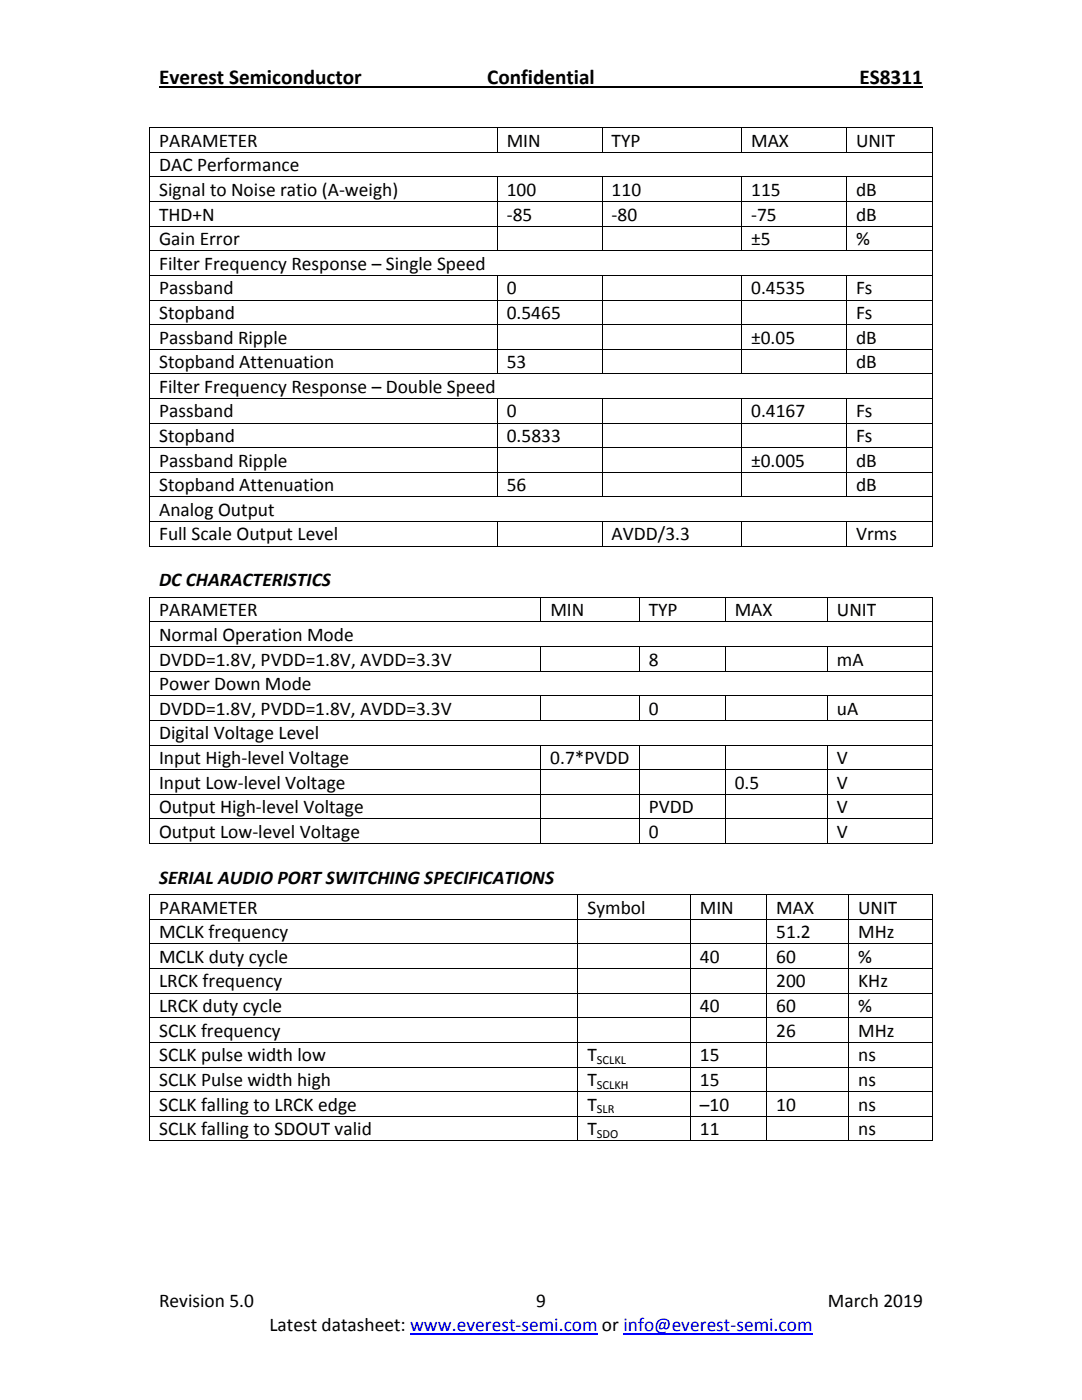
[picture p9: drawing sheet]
<svg xmlns="http://www.w3.org/2000/svg" width="216mm" height="279mm" viewBox="0 0 216 279" stroke-linecap="round" stroke-linejoin="round" font-family="sans-serif">
<defs><g id="words">
<g font-size="4.2">
<text x="31.7" y="16.7">Everest Semiconductor</text>
<text x="97.2" y="16.7">Confidential</text>
<text x="171.5" y="16.7">ES8311</text>
</g>
<g font-size="3.9">
<text x="31.7" y="29.3">PARAMETER</text>
<text x="101.1" y="29.3">MIN</text>
<text x="122" y="29.3">TYP</text>
<text x="149.9" y="29.3">MAX</text>
<text x="170.8" y="29.3">UNIT</text>
<text x="31.7" y="34.2">DAC Performance</text>
<text x="31.7" y="39.1">Signal to Noise ratio (A-weigh)</text>
<text x="101.1" y="39.1">100</text>
<text x="122" y="39.1">110</text>
<text x="149.9" y="39.1">115</text>
<text x="170.8" y="39.1">dB</text>
<text x="31.7" y="44">THD+N</text>
<text x="101.1" y="44">-85</text>
<text x="122" y="44">-80</text>
<text x="149.9" y="44">-75</text>
<text x="170.8" y="44">dB</text>
<text x="31.7" y="48.9">Gain Error</text>
<text x="31.7" y="53.8">Filter Frequency Response – Single Speed</text>
<text x="149.9" y="48.9">±5</text>
<text x="170.8" y="48.9">%</text>
<text x="31.7" y="58.7">Passband</text>
<text x="101.1" y="58.7">0</text>
<text x="149.9" y="58.7">0.4535</text>
<text x="170.8" y="58.7">Fs</text>
<text x="31.7" y="63.6">Stopband</text>
<text x="101.1" y="63.6">0.5465</text>
<text x="170.8" y="63.6">Fs</text>
<text x="31.7" y="68.6">Passband Ripple</text>
<text x="149.9" y="68.6">±0.05</text>
<text x="170.8" y="68.6">dB</text>
<text x="31.7" y="73.5">Stopband Attenuation</text>
<text x="101.1" y="73.5">53</text>
<text x="170.8" y="73.5">dB</text>
<text x="31.7" y="78.4">Filter Frequency Response – Double Speed</text>
<text x="31.7" y="83.3">Passband</text>
<text x="101.1" y="83.3">0</text>
<text x="149.9" y="83.3">0.4167</text>
<text x="170.8" y="83.3">Fs</text>
<text x="31.7" y="88.2">Stopband</text>
<text x="101.1" y="88.2">0.5833</text>
<text x="170.8" y="88.2">Fs</text>
<text x="31.7" y="93.1">Passband Ripple</text>
<text x="149.9" y="93.1">±0.005</text>
<text x="170.8" y="93.1">dB</text>
<text x="31.7" y="98">Stopband Attenuation</text>
<text x="101.1" y="98">56</text>
<text x="170.8" y="98">dB</text>
<text x="31.7" y="103">Analog Output</text>
<text x="31.7" y="107.9">Full Scale Output Level</text>
<text x="122" y="107.9">AVDD/3.3</text>
<text x="170.8" y="107.9">Vrms</text>
<text x="31.7" y="117">DC CHARACTERISTICS</text>
<text x="31.7" y="123">PARAMETER</text>
<text x="109.8" y="123">MIN</text>
<text x="129.5" y="123">TYP</text>
<text x="146.6" y="123">MAX</text>
<text x="167" y="123">UNIT</text>
<text x="31.7" y="127.9">Normal Operation Mode</text>
<text x="31.7" y="132.8">DVDD=1.8V, PVDD=1.8V, AVDD=3.3V</text>
<text x="31.7" y="137.7">Power Down Mode</text>
<text x="129.5" y="132.8">8</text>
<text x="167" y="132.8">mA</text>
<text x="31.7" y="142.6">DVDD=1.8V, PVDD=1.8V, AVDD=3.3V</text>
<text x="129.5" y="142.6">0</text>
<text x="167" y="142.6">uA</text>
<text x="31.7" y="147.6">Digital Voltage Level</text>
<text x="31.7" y="152.5">Input High-level Voltage</text>
<text x="109.8" y="152.5">0.7*PVDD</text>
<text x="167" y="152.5">V</text>
<text x="31.7" y="157.4">Input Low-level Voltage</text>
<text x="146.6" y="157.4">0.5</text>
<text x="167" y="157.4">V</text>
<text x="31.7" y="162.3">Output High-level Voltage</text>
<text x="31.7" y="167.2">Output Low-level Voltage</text>
<text x="129.5" y="162.3">PVDD</text>
<text x="129.5" y="167.2">0</text>
<text x="167" y="162.3">V</text>
<text x="167" y="167.2">V</text>
<text x="31.7" y="176.4">SERIAL AUDIO PORT SWITCHING SPECIFICATIONS</text>
<text x="31.7" y="182.3">PARAMETER</text>
<text x="117.2" y="182.3">Symbol</text>
<text x="139.7" y="182.3">MIN</text>
<text x="154.9" y="182.3">MAX</text>
<text x="171.2" y="182.3">UNIT</text>
<text x="31.7" y="187.2">MCLK frequency</text>
<text x="154.9" y="187.2">51.2</text>
<text x="171.2" y="187.2">MHz</text>
<text x="31.7" y="192.2">MCLK duty cycle</text>
<text x="31.7" y="197.1">LRCK frequency</text>
<text x="139.7" y="192.2">40</text>
<text x="154.9" y="197.1">200</text>
<text x="154.9" y="192.2">60</text>
<text x="171.2" y="192.2">%</text>
<text x="171.2" y="197.1">KHz</text>
<text x="31.7" y="202">LRCK duty cycle</text>
<text x="139.7" y="202">40</text>
<text x="154.9" y="202">60</text>
<text x="171.2" y="202">%</text>
<text x="31.7" y="206.9">SCLK frequency</text>
<text x="154.9" y="206.9">26</text>
<text x="171.2" y="206.9">MHz</text>
<text x="31.7" y="211.8">SCLK pulse width low</text>
<text x="117.2" y="211.8">T</text>
<text x="139.7" y="211.8">15</text>
<text x="171.2" y="211.8">ns</text>
<text x="31.7" y="216.7">SCLK Pulse width high</text>
<text x="31.7" y="221.6">SCLK falling to LRCK edge</text>
<text x="117.2" y="216.7">T</text>
<text x="117.2" y="221.6">T</text>
<text x="139.7" y="221.6">–10</text>
<text x="139.7" y="216.7">15</text>
<text x="154.9" y="221.6">10</text>
<text x="171.2" y="221.6">ns</text>
<text x="171.2" y="216.7">ns</text>
<text x="31.7" y="226.5">SCLK falling to SDOUT valid</text>
<text x="117.2" y="226.5">T</text>
<text x="139.7" y="226.5">11</text>
<text x="171.2" y="226.5">ns</text>
<text x="31.7" y="260.9">Revision 5.0</text>
<text x="107" y="260.9">9</text>
<text x="165.2" y="260.9">March 2019</text>
<text x="53.8" y="265.6">Latest datasheet: www.everest-semi.com or info@everest-semi.com</text>
</g>
<g font-size="2.5">
<text x="119.1" y="212.3">SCLKL</text>
<text x="119.1" y="217.3">SCLKH</text>
<text x="119.1" y="222.2">SLR</text>
<text x="119.1" y="227.1">SDO</text>
</g>
</g></defs>
<path d="M31.7 17.3h152.4" fill="none" stroke="#000" stroke-width=".38"/>
<path d="M81.8 266.2h37.5M124.4 266.2h37.7" fill="none" stroke="#00f" stroke-width=".25"/>
<g fill="#000">
<path d="M29.8 25.4h.1v.2h-.1z" fill-rule="evenodd"/>
<path d="M29.8 25.4h.1v.2h-.1z" fill-rule="evenodd"/>
<path d="M29.8 30.3h.1v.2h-.1z" fill-rule="evenodd"/>
<path d="M29.8 35.2h.1v.2h-.1z" fill-rule="evenodd"/>
<path d="M99.1 25.4h.2v.2h-.2z" fill-rule="evenodd"/>
<path d="M99.1 30.3h.2v.2h-.2z" fill-rule="evenodd"/>
<path d="M99.1 35.2h.2v.2h-.2z" fill-rule="evenodd"/>
<path d="M120.1 25.4h.1v.2h-.1z" fill-rule="evenodd"/>
<path d="M120.1 30.3h.1v.2h-.1z" fill-rule="evenodd"/>
<path d="M120.1 35.2h.1v.2h-.1z" fill-rule="evenodd"/>
<path d="M147.9 25.4h.2v.2h-.2z" fill-rule="evenodd"/>
<path d="M147.9 30.3h.2v.2h-.2z" fill-rule="evenodd"/>
<path d="M147.9 35.2h.2v.2h-.2z" fill-rule="evenodd"/>
<path d="M168.8 25.4h.2v.2h-.2z" fill-rule="evenodd"/>
<path d="M168.8 30.3h.2v.2h-.2z" fill-rule="evenodd"/>
<path d="M168.8 35.2h.2v.2h-.2z" fill-rule="evenodd"/>
<path d="M186 25.4h.1v.2h-.1z" fill-rule="evenodd"/>
<path d="M186 25.4h.1v.2h-.1z" fill-rule="evenodd"/>
<path d="M186 30.3h.1v.2h-.1z" fill-rule="evenodd"/>
<path d="M186 35.2h.1v.2h-.1z" fill-rule="evenodd"/>
<path d="M29.8 40.1h.1v.2h-.1z" fill-rule="evenodd"/>
<path d="M29.8 45.1h.1v.1h-.1z" fill-rule="evenodd"/>
<path d="M29.8 50h.1v.1h-.1z" fill-rule="evenodd"/>
<path d="M29.8 54.9h.1v.2h-.1z" fill-rule="evenodd"/>
<path d="M29.8 59.8h.1v.2h-.1z" fill-rule="evenodd"/>
<path d="M99.1 40.1h.2v.2h-.2z" fill-rule="evenodd"/>
<path d="M99.1 45.1h.2v.1h-.2z" fill-rule="evenodd"/>
<path d="M99.1 50h.2v.1h-.2z" fill-rule="evenodd"/>
<path d="M99.1 54.9h.2v.2h-.2z" fill-rule="evenodd"/>
<path d="M99.1 59.8h.2v.2h-.2z" fill-rule="evenodd"/>
<path d="M120.1 40.1h.1v.2h-.1z" fill-rule="evenodd"/>
<path d="M120.1 45.1h.1v.1h-.1z" fill-rule="evenodd"/>
<path d="M120.1 50h.1v.1h-.1z" fill-rule="evenodd"/>
<path d="M120.1 54.9h.1v.2h-.1z" fill-rule="evenodd"/>
<path d="M120.1 59.8h.1v.2h-.1z" fill-rule="evenodd"/>
<path d="M147.9 40.1h.2v.2h-.2z" fill-rule="evenodd"/>
<path d="M147.9 45.1h.2v.1h-.2z" fill-rule="evenodd"/>
<path d="M147.9 50h.2v.1h-.2z" fill-rule="evenodd"/>
<path d="M147.9 54.9h.2v.2h-.2z" fill-rule="evenodd"/>
<path d="M147.9 59.8h.2v.2h-.2z" fill-rule="evenodd"/>
<path d="M168.8 40.1h.2v.2h-.2z" fill-rule="evenodd"/>
<path d="M168.8 45.1h.2v.1h-.2z" fill-rule="evenodd"/>
<path d="M168.8 50h.2v.1h-.2z" fill-rule="evenodd"/>
<path d="M168.8 54.9h.2v.2h-.2z" fill-rule="evenodd"/>
<path d="M168.8 59.8h.2v.2h-.2z" fill-rule="evenodd"/>
<path d="M186 40.1h.1v.2h-.1z" fill-rule="evenodd"/>
<path d="M186 45.1h.1v.1h-.1z" fill-rule="evenodd"/>
<path d="M186 50h.1v.1h-.1z" fill-rule="evenodd"/>
<path d="M186 54.9h.1v.2h-.1z" fill-rule="evenodd"/>
<path d="M186 59.8h.1v.2h-.1z" fill-rule="evenodd"/>
<path d="M29.8 64.7h.1v.2h-.1z" fill-rule="evenodd"/>
<path d="M29.8 69.6h.1v.2h-.1z" fill-rule="evenodd"/>
<path d="M29.8 74.5h.1v.2h-.1z" fill-rule="evenodd"/>
<path d="M29.8 79.4h.1v.2h-.1z" fill-rule="evenodd"/>
<path d="M99.1 64.7h.2v.2h-.2z" fill-rule="evenodd"/>
<path d="M99.1 69.6h.2v.2h-.2z" fill-rule="evenodd"/>
<path d="M99.1 74.5h.2v.2h-.2z" fill-rule="evenodd"/>
<path d="M99.1 79.4h.2v.2h-.2z" fill-rule="evenodd"/>
<path d="M120.1 64.7h.1v.2h-.1z" fill-rule="evenodd"/>
<path d="M120.1 69.6h.1v.2h-.1z" fill-rule="evenodd"/>
<path d="M120.1 74.5h.1v.2h-.1z" fill-rule="evenodd"/>
<path d="M120.1 79.4h.1v.2h-.1z" fill-rule="evenodd"/>
<path d="M147.9 64.7h.2v.2h-.2z" fill-rule="evenodd"/>
<path d="M147.9 69.6h.2v.2h-.2z" fill-rule="evenodd"/>
<path d="M147.9 74.5h.2v.2h-.2z" fill-rule="evenodd"/>
<path d="M147.9 79.4h.2v.2h-.2z" fill-rule="evenodd"/>
<path d="M168.8 64.7h.2v.2h-.2z" fill-rule="evenodd"/>
<path d="M168.8 69.6h.2v.2h-.2z" fill-rule="evenodd"/>
<path d="M168.8 74.5h.2v.2h-.2z" fill-rule="evenodd"/>
<path d="M168.8 79.4h.2v.2h-.2z" fill-rule="evenodd"/>
<path d="M186 64.7h.1v.2h-.1z" fill-rule="evenodd"/>
<path d="M186 69.6h.1v.2h-.1z" fill-rule="evenodd"/>
<path d="M186 74.5h.1v.2h-.1z" fill-rule="evenodd"/>
<path d="M186 79.4h.1v.2h-.1z" fill-rule="evenodd"/>
<path d="M29.8 84.4h.1v.1h-.1z" fill-rule="evenodd"/>
<path d="M29.8 89.3h.1v.2h-.1z" fill-rule="evenodd"/>
<path d="M29.8 94.2h.1v.2h-.1z" fill-rule="evenodd"/>
<path d="M29.8 99.1h.1v.2h-.1z" fill-rule="evenodd"/>
<path d="M99.1 84.4h.2v.1h-.2z" fill-rule="evenodd"/>
<path d="M99.1 89.3h.2v.2h-.2z" fill-rule="evenodd"/>
<path d="M99.1 94.2h.2v.2h-.2z" fill-rule="evenodd"/>
<path d="M99.1 99.1h.2v.2h-.2z" fill-rule="evenodd"/>
<path d="M120.1 84.4h.1v.1h-.1z" fill-rule="evenodd"/>
<path d="M120.1 89.3h.1v.2h-.1z" fill-rule="evenodd"/>
<path d="M120.1 94.2h.1v.2h-.1z" fill-rule="evenodd"/>
<path d="M120.1 99.1h.1v.2h-.1z" fill-rule="evenodd"/>
<path d="M147.9 84.4h.2v.1h-.2z" fill-rule="evenodd"/>
<path d="M147.9 89.3h.2v.2h-.2z" fill-rule="evenodd"/>
<path d="M147.9 94.2h.2v.2h-.2z" fill-rule="evenodd"/>
<path d="M147.9 99.1h.2v.2h-.2z" fill-rule="evenodd"/>
<path d="M168.8 84.4h.2v.1h-.2z" fill-rule="evenodd"/>
<path d="M168.8 89.3h.2v.2h-.2z" fill-rule="evenodd"/>
<path d="M168.8 94.2h.2v.2h-.2z" fill-rule="evenodd"/>
<path d="M168.8 99.1h.2v.2h-.2z" fill-rule="evenodd"/>
<path d="M186 84.4h.1v.1h-.1z" fill-rule="evenodd"/>
<path d="M186 89.3h.1v.2h-.1z" fill-rule="evenodd"/>
<path d="M186 94.2h.1v.2h-.1z" fill-rule="evenodd"/>
<path d="M186 99.1h.1v.2h-.1z" fill-rule="evenodd"/>
<path d="M29.8 104h.1v.2h-.1z" fill-rule="evenodd"/>
<path d="M29.8 108.9h.1v.2h-.1z" fill-rule="evenodd"/>
<path d="M29.8 108.9h.1v.2h-.1z" fill-rule="evenodd"/>
<path d="M29.8 119.1h.1v.2h-.1z" fill-rule="evenodd"/>
<path d="M29.8 119.1h.1v.2h-.1z" fill-rule="evenodd"/>
<path d="M99.1 104h.2v.2h-.2z" fill-rule="evenodd"/>
<path d="M99.1 108.9h.2v.2h-.2z" fill-rule="evenodd"/>
<path d="M107.8 119.1h.2v.2h-.2z" fill-rule="evenodd"/>
<path d="M120.1 104h.1v.2h-.1z" fill-rule="evenodd"/>
<path d="M120.1 108.9h.1v.2h-.1z" fill-rule="evenodd"/>
<path d="M127.5 119.1h.1v.2h-.1z" fill-rule="evenodd"/>
<path d="M144.6 119.1h.2v.2h-.2z" fill-rule="evenodd"/>
<path d="M147.9 104h.2v.2h-.2z" fill-rule="evenodd"/>
<path d="M147.9 108.9h.2v.2h-.2z" fill-rule="evenodd"/>
<path d="M165 119.1h.2v.2h-.2z" fill-rule="evenodd"/>
<path d="M168.8 104h.2v.2h-.2z" fill-rule="evenodd"/>
<path d="M168.8 108.9h.2v.2h-.2z" fill-rule="evenodd"/>
<path d="M186 104h.1v.2h-.1z" fill-rule="evenodd"/>
<path d="M186 108.9h.1v.2h-.1z" fill-rule="evenodd"/>
<path d="M186 108.9h.1v.2h-.1z" fill-rule="evenodd"/>
<path d="M186 119.1h.1v.2h-.1z" fill-rule="evenodd"/>
<path d="M186 119.1h.1v.2h-.1z" fill-rule="evenodd"/>
<path d="M29.8 124h.1v.2h-.1z" fill-rule="evenodd"/>
<path d="M29.8 129h.1v.1h-.1z" fill-rule="evenodd"/>
<path d="M29.8 133.9h.1v.1h-.1z" fill-rule="evenodd"/>
<path d="M29.8 138.8h.1v.2h-.1z" fill-rule="evenodd"/>
<path d="M107.8 124h.2v.2h-.2z" fill-rule="evenodd"/>
<path d="M107.8 129h.2v.1h-.2z" fill-rule="evenodd"/>
<path d="M107.8 133.9h.2v.1h-.2z" fill-rule="evenodd"/>
<path d="M107.8 138.8h.2v.2h-.2z" fill-rule="evenodd"/>
<path d="M127.5 124h.1v.2h-.1z" fill-rule="evenodd"/>
<path d="M127.5 129h.1v.1h-.1z" fill-rule="evenodd"/>
<path d="M127.5 133.9h.1v.1h-.1z" fill-rule="evenodd"/>
<path d="M127.5 138.8h.1v.2h-.1z" fill-rule="evenodd"/>
<path d="M144.6 124h.2v.2h-.2z" fill-rule="evenodd"/>
<path d="M144.6 129h.2v.1h-.2z" fill-rule="evenodd"/>
<path d="M144.6 133.9h.2v.1h-.2z" fill-rule="evenodd"/>
<path d="M144.6 138.8h.2v.2h-.2z" fill-rule="evenodd"/>
<path d="M165 124h.2v.2h-.2z" fill-rule="evenodd"/>
<path d="M165 129h.2v.1h-.2z" fill-rule="evenodd"/>
<path d="M165 133.9h.2v.1h-.2z" fill-rule="evenodd"/>
<path d="M165 138.8h.2v.2h-.2z" fill-rule="evenodd"/>
<path d="M186 124h.1v.2h-.1z" fill-rule="evenodd"/>
<path d="M186 129h.1v.1h-.1z" fill-rule="evenodd"/>
<path d="M186 133.9h.1v.1h-.1z" fill-rule="evenodd"/>
<path d="M186 138.8h.1v.2h-.1z" fill-rule="evenodd"/>
<path d="M29.8 143.7h.1v.2h-.1z" fill-rule="evenodd"/>
<path d="M29.8 148.6h.1v.2h-.1z" fill-rule="evenodd"/>
<path d="M29.8 153.5h.1v.2h-.1z" fill-rule="evenodd"/>
<path d="M29.8 158.4h.1v.2h-.1z" fill-rule="evenodd"/>
<path d="M107.8 143.7h.2v.2h-.2z" fill-rule="evenodd"/>
<path d="M107.8 148.6h.2v.2h-.2z" fill-rule="evenodd"/>
<path d="M107.8 153.5h.2v.2h-.2z" fill-rule="evenodd"/>
<path d="M107.8 158.4h.2v.2h-.2z" fill-rule="evenodd"/>
<path d="M127.5 143.7h.1v.2h-.1z" fill-rule="evenodd"/>
<path d="M127.5 148.6h.1v.2h-.1z" fill-rule="evenodd"/>
<path d="M127.5 153.5h.1v.2h-.1z" fill-rule="evenodd"/>
<path d="M127.5 158.4h.1v.2h-.1z" fill-rule="evenodd"/>
<path d="M144.6 143.7h.2v.2h-.2z" fill-rule="evenodd"/>
<path d="M144.6 148.6h.2v.2h-.2z" fill-rule="evenodd"/>
<path d="M144.6 153.5h.2v.2h-.2z" fill-rule="evenodd"/>
<path d="M144.6 158.4h.2v.2h-.2z" fill-rule="evenodd"/>
<path d="M165 143.7h.2v.2h-.2z" fill-rule="evenodd"/>
<path d="M165 148.6h.2v.2h-.2z" fill-rule="evenodd"/>
<path d="M165 153.5h.2v.2h-.2z" fill-rule="evenodd"/>
<path d="M165 158.4h.2v.2h-.2z" fill-rule="evenodd"/>
<path d="M186 143.7h.1v.2h-.1z" fill-rule="evenodd"/>
<path d="M186 148.6h.1v.2h-.1z" fill-rule="evenodd"/>
<path d="M186 153.5h.1v.2h-.1z" fill-rule="evenodd"/>
<path d="M186 158.4h.1v.2h-.1z" fill-rule="evenodd"/>
<path d="M29.8 163.3h.1v.2h-.1z" fill-rule="evenodd"/>
<path d="M29.8 168.3h.1v.1h-.1z" fill-rule="evenodd"/>
<path d="M29.8 168.3h.1v.1h-.1z" fill-rule="evenodd"/>
<path d="M29.8 178.5h.1v.1h-.1z" fill-rule="evenodd"/>
<path d="M29.8 178.5h.1v.1h-.1z" fill-rule="evenodd"/>
<path d="M107.8 163.3h.2v.2h-.2z" fill-rule="evenodd"/>
<path d="M107.8 168.3h.2v.1h-.2z" fill-rule="evenodd"/>
<path d="M115.2 178.5h.2v.1h-.2z" fill-rule="evenodd"/>
<path d="M127.5 163.3h.1v.2h-.1z" fill-rule="evenodd"/>
<path d="M127.5 168.3h.1v.1h-.1z" fill-rule="evenodd"/>
<path d="M137.7 178.5h.1v.1h-.1z" fill-rule="evenodd"/>
<path d="M144.6 163.3h.2v.2h-.2z" fill-rule="evenodd"/>
<path d="M144.6 168.3h.2v.1h-.2z" fill-rule="evenodd"/>
<path d="M152.9 178.5h.2v.1h-.2z" fill-rule="evenodd"/>
<path d="M165 163.3h.2v.2h-.2z" fill-rule="evenodd"/>
<path d="M165 168.3h.2v.1h-.2z" fill-rule="evenodd"/>
<path d="M169.2 178.5h.2v.1h-.2z" fill-rule="evenodd"/>
<path d="M186 163.3h.1v.2h-.1z" fill-rule="evenodd"/>
<path d="M186 168.3h.1v.1h-.1z" fill-rule="evenodd"/>
<path d="M186 168.3h.1v.1h-.1z" fill-rule="evenodd"/>
<path d="M186 178.5h.1v.1h-.1z" fill-rule="evenodd"/>
<path d="M186 178.5h.1v.1h-.1z" fill-rule="evenodd"/>
<path d="M29.8 183.4h.1v.2h-.1z" fill-rule="evenodd"/>
<path d="M29.8 188.3h.1v.2h-.1z" fill-rule="evenodd"/>
<path d="M29.8 193.2h.1v.2h-.1z" fill-rule="evenodd"/>
<path d="M29.8 198.1h.1v.2h-.1z" fill-rule="evenodd"/>
<path d="M115.2 183.4h.2v.2h-.2z" fill-rule="evenodd"/>
<path d="M115.2 188.3h.2v.2h-.2z" fill-rule="evenodd"/>
<path d="M115.2 193.2h.2v.2h-.2z" fill-rule="evenodd"/>
<path d="M115.2 198.1h.2v.2h-.2z" fill-rule="evenodd"/>
<path d="M137.7 183.4h.1v.2h-.1z" fill-rule="evenodd"/>
<path d="M137.7 188.3h.1v.2h-.1z" fill-rule="evenodd"/>
<path d="M137.7 193.2h.1v.2h-.1z" fill-rule="evenodd"/>
<path d="M137.7 198.1h.1v.2h-.1z" fill-rule="evenodd"/>
<path d="M152.9 183.4h.2v.2h-.2z" fill-rule="evenodd"/>
<path d="M152.9 188.3h.2v.2h-.2z" fill-rule="evenodd"/>
<path d="M152.9 193.2h.2v.2h-.2z" fill-rule="evenodd"/>
<path d="M152.9 198.1h.2v.2h-.2z" fill-rule="evenodd"/>
<path d="M169.2 183.4h.2v.2h-.2z" fill-rule="evenodd"/>
<path d="M169.2 188.3h.2v.2h-.2z" fill-rule="evenodd"/>
<path d="M169.2 193.2h.2v.2h-.2z" fill-rule="evenodd"/>
<path d="M169.2 198.1h.2v.2h-.2z" fill-rule="evenodd"/>
<path d="M186 183.4h.1v.2h-.1z" fill-rule="evenodd"/>
<path d="M186 188.3h.1v.2h-.1z" fill-rule="evenodd"/>
<path d="M186 193.2h.1v.2h-.1z" fill-rule="evenodd"/>
<path d="M186 198.1h.1v.2h-.1z" fill-rule="evenodd"/>
<path d="M29.8 203h.1v.2h-.1z" fill-rule="evenodd"/>
<path d="M29.8 208h.1v.1h-.1z" fill-rule="evenodd"/>
<path d="M29.8 212.9h.1v.1h-.1z" fill-rule="evenodd"/>
<path d="M29.8 217.8h.1v.2h-.1z" fill-rule="evenodd"/>
<path d="M115.2 203h.2v.2h-.2z" fill-rule="evenodd"/>
<path d="M115.2 208h.2v.1h-.2z" fill-rule="evenodd"/>
<path d="M115.2 212.9h.2v.1h-.2z" fill-rule="evenodd"/>
<path d="M115.2 217.8h.2v.2h-.2z" fill-rule="evenodd"/>
<path d="M137.7 203h.1v.2h-.1z" fill-rule="evenodd"/>
<path d="M137.7 208h.1v.1h-.1z" fill-rule="evenodd"/>
<path d="M137.7 212.9h.1v.1h-.1z" fill-rule="evenodd"/>
<path d="M137.7 217.8h.1v.2h-.1z" fill-rule="evenodd"/>
<path d="M152.9 203h.2v.2h-.2z" fill-rule="evenodd"/>
<path d="M152.9 208h.2v.1h-.2z" fill-rule="evenodd"/>
<path d="M152.9 212.9h.2v.1h-.2z" fill-rule="evenodd"/>
<path d="M152.9 217.8h.2v.2h-.2z" fill-rule="evenodd"/>
<path d="M169.2 203h.2v.2h-.2z" fill-rule="evenodd"/>
<path d="M169.2 208h.2v.1h-.2z" fill-rule="evenodd"/>
<path d="M169.2 212.9h.2v.1h-.2z" fill-rule="evenodd"/>
<path d="M169.2 217.8h.2v.2h-.2z" fill-rule="evenodd"/>
<path d="M186 203h.1v.2h-.1z" fill-rule="evenodd"/>
<path d="M186 208h.1v.1h-.1z" fill-rule="evenodd"/>
<path d="M186 212.9h.1v.1h-.1z" fill-rule="evenodd"/>
<path d="M186 217.8h.1v.2h-.1z" fill-rule="evenodd"/>
<path d="M29.8 222.7h.1v.2h-.1z" fill-rule="evenodd"/>
<path d="M29.8 227.6h.1v.2h-.1z" fill-rule="evenodd"/>
<path d="M29.8 227.6h.1v.2h-.1z" fill-rule="evenodd"/>
<path d="M115.2 222.7h.2v.2h-.2z" fill-rule="evenodd"/>
<path d="M115.2 227.6h.2v.2h-.2z" fill-rule="evenodd"/>
<path d="M137.7 222.7h.1v.2h-.1z" fill-rule="evenodd"/>
<path d="M137.7 227.6h.1v.2h-.1z" fill-rule="evenodd"/>
<path d="M152.9 222.7h.2v.2h-.2z" fill-rule="evenodd"/>
<path d="M152.9 227.6h.2v.2h-.2z" fill-rule="evenodd"/>
<path d="M169.2 222.7h.2v.2h-.2z" fill-rule="evenodd"/>
<path d="M169.2 227.6h.2v.2h-.2z" fill-rule="evenodd"/>
<path d="M186 222.7h.1v.2h-.1z" fill-rule="evenodd"/>
<path d="M186 227.6h.1v.2h-.1z" fill-rule="evenodd"/>
<path d="M186 227.6h.1v.2h-.1z" fill-rule="evenodd"/>
</g>
<g fill="none" stroke="#000" stroke-width=".2">
<path d="M29.8 25.6v4.7M29.8 30.5v4.7M29.8 35.4v4.7M29.9 25.5h69.2M29.9 30.4h69.2M29.9 35.3h69.2M99.2 25.6v4.7M99.2 35.4v4.7M99.3 25.5h20.8M99.3 30.4h20.8M99.3 35.3h20.8M120.1 25.6v4.7"/>
<path d="M120.1 35.4v4.7M120.2 25.5h27.7M120.2 30.4h27.7M120.2 35.3h27.7M148 25.6v4.7M148 35.4v4.7M148.1 25.5h20.7M148.1 30.4h20.7M148.1 35.3h20.7M168.9 25.6v4.7M168.9 35.4v4.7M169 25.5h17"/>
<path d="M169 30.4h17M169 35.3h17M186.1 25.6v4.7M186.1 30.5v4.7M186.1 35.4v4.7M29.8 40.3v4.8M29.8 45.2v4.8M29.8 50.1v4.8M29.8 55.1v4.7M29.8 60v4.7M29.9 40.2h69.2M29.9 45.1h69.2"/>
<path d="M29.9 50.1h69.2M29.9 55h69.2M29.9 59.9h69.2M99.2 40.3v4.8M99.2 45.2v4.8M99.2 55.1v4.7M99.2 60v4.7M99.3 40.2h20.8M99.3 45.1h20.8M99.3 50.1h20.8M99.3 55h20.8M99.3 59.9h20.8"/>
<path d="M120.1 40.3v4.8M120.1 45.2v4.8M120.1 55.1v4.7M120.1 60v4.7M120.2 40.2h27.7M120.2 45.1h27.7M120.2 50.1h27.7M120.2 55h27.7M120.2 59.9h27.7M148 40.3v4.8M148 45.2v4.8M148 55.1v4.7"/>
<path d="M148 60v4.7M148.1 40.2h20.7M148.1 45.1h20.7M148.1 50.1h20.7M148.1 55h20.7M148.1 59.9h20.7M168.9 40.3v4.8M168.9 45.2v4.8M168.9 55.1v4.7M168.9 60v4.7M169 40.2h17M169 45.1h17"/>
<path d="M169 50.1h17M169 55h17M169 59.9h17M186.1 40.3v4.8M186.1 45.2v4.8M186.1 50.1v4.8M186.1 55.1v4.7M186.1 60v4.7M29.8 64.9v4.7M29.8 69.8v4.7M29.8 74.7v4.7M29.8 79.6v4.8"/>
<path d="M29.9 64.8h69.2M29.9 69.7h69.2M29.9 74.6h69.2M29.9 79.5h69.2M99.2 64.9v4.7M99.2 69.8v4.7M99.2 79.6v4.8M99.3 64.8h20.8M99.3 69.7h20.8M99.3 74.6h20.8M99.3 79.5h20.8M120.1 64.9v4.7"/>
<path d="M120.1 69.8v4.7M120.1 79.6v4.8M120.2 64.8h27.7M120.2 69.7h27.7M120.2 74.6h27.7M120.2 79.5h27.7M148 64.9v4.7M148 69.8v4.7M148 79.6v4.8M148.1 64.8h20.7M148.1 69.7h20.7M148.1 74.6h20.7"/>
<path d="M148.1 79.5h20.7M168.9 64.9v4.7M168.9 69.8v4.7M168.9 79.6v4.8M169 64.8h17M169 69.7h17M169 74.6h17M169 79.5h17M186.1 64.9v4.7M186.1 69.8v4.7M186.1 74.7v4.7M186.1 79.6v4.8"/>
<path d="M29.8 84.5v4.8M29.8 89.5v4.7M29.8 94.4v4.7M29.8 99.3v4.7M29.9 84.5h69.2M29.9 89.4h69.2M29.9 94.3h69.2M29.9 99.2h69.2M99.2 84.5v4.8M99.2 89.5v4.7M99.2 94.4v4.7M99.3 84.5h20.8"/>
<path d="M99.3 89.4h20.8M99.3 94.3h20.8M99.3 99.2h20.8M120.1 84.5v4.8M120.1 89.5v4.7M120.1 94.4v4.7M120.2 84.5h27.7M120.2 89.4h27.7M120.2 94.3h27.7M120.2 99.2h27.7M148 84.5v4.8M148 89.5v4.7"/>
<path d="M148 94.4v4.7M148.1 84.5h20.7M148.1 89.4h20.7M148.1 94.3h20.7M148.1 99.2h20.7M168.9 84.5v4.8M168.9 89.5v4.7M168.9 94.4v4.7M169 84.5h17M169 89.4h17M169 94.3h17M169 99.2h17"/>
<path d="M186.1 84.5v4.8M186.1 89.5v4.7M186.1 94.4v4.7M186.1 99.3v4.7M29.8 104.2v4.7M29.8 119.3v4.7M29.9 104.1h69.2M29.9 109h69.2M29.9 119.2h77.9M99.2 104.2v4.7M99.3 104.1h20.8M99.3 109h20.8"/>
<path d="M107.9 119.3v4.7M108 119.2h19.5M120.1 104.2v4.7M120.2 104.1h27.7M120.2 109h27.7M127.6 119.3v4.7M127.6 119.2h17M144.7 119.3v4.7M144.8 119.2h20.2M148 104.2v4.7M148.1 104.1h20.7M148.1 109h20.7"/>
<path d="M165.1 119.3v4.7M165.2 119.2h20.8M168.9 104.2v4.7M169 104.1h17M169 109h17M186.1 104.2v4.7M186.1 119.3v4.7M29.8 124.2v4.8M29.8 129.1v4.8M29.8 134v4.8M29.8 139v4.7M29.9 124.1h77.9"/>
<path d="M29.9 129.1h77.9M29.9 134h77.9M29.9 138.9h77.9M107.9 129.1v4.8M107.9 139v4.7M108 124.1h19.5M108 129.1h19.5M108 134h19.5M108 138.9h19.5M127.6 129.1v4.8M127.6 139v4.7M127.6 124.1h17"/>
<path d="M127.6 129.1h17M127.6 134h17M127.6 138.9h17M144.7 129.1v4.8M144.7 139v4.7M144.8 124.1h20.2M144.8 129.1h20.2M144.8 134h20.2M144.8 138.9h20.2M165.1 129.1v4.8M165.1 139v4.7M165.2 124.1h20.8"/>
<path d="M165.2 129.1h20.8M165.2 134h20.8M165.2 138.9h20.8M186.1 124.2v4.8M186.1 129.1v4.8M186.1 134v4.8M186.1 139v4.7M29.8 143.9v4.7M29.8 148.8v4.7M29.8 153.7v4.7M29.8 158.6v4.7M29.9 143.8h77.9"/>
<path d="M29.9 148.7h77.9M29.9 153.6h77.9M29.9 158.5h77.9M107.9 148.8v4.7M107.9 153.7v4.7M107.9 158.6v4.7M108 143.8h19.5M108 148.7h19.5M108 153.6h19.5M108 158.5h19.5M127.6 148.8v4.7M127.6 153.7v4.7"/>
<path d="M127.6 158.6v4.7M127.6 143.8h17M127.6 148.7h17M127.6 153.6h17M127.6 158.5h17M144.7 148.8v4.7M144.7 153.7v4.7M144.7 158.6v4.7M144.8 143.8h20.2M144.8 148.7h20.2M144.8 153.6h20.2M144.8 158.5h20.2"/>
<path d="M165.1 148.8v4.7M165.1 153.7v4.7M165.1 158.6v4.7M165.2 143.8h20.8M165.2 148.7h20.8M165.2 153.6h20.8M165.2 158.5h20.8M186.1 143.9v4.7M186.1 148.8v4.7M186.1 153.7v4.7M186.1 158.6v4.7M29.8 163.5v4.8"/>
<path d="M29.8 178.6v4.8M29.9 163.4h77.9M29.9 168.4h77.9M29.9 178.6h85.3M107.9 163.5v4.8M108 163.4h19.5M108 168.4h19.5M115.3 178.6v4.8M115.4 178.6h22.3M127.6 163.5v4.8M127.6 163.4h17M127.6 168.4h17"/>
<path d="M137.8 178.6v4.8M137.8 178.6h15.1M144.7 163.5v4.8M144.8 163.4h20.2M144.8 168.4h20.2M153 178.6v4.8M153.1 178.6h16.1M165.1 163.5v4.8M165.2 163.4h20.8M165.2 168.4h20.8M169.3 178.6v4.8M169.4 178.6h16.6"/>
<path d="M186.1 163.5v4.8M186.1 178.6v4.8M29.8 183.6v4.7M29.8 188.5v4.7M29.8 193.4v4.7M29.8 198.3v4.7M29.9 183.5h85.3M29.9 188.4h85.3M29.9 193.3h85.3M29.9 198.2h85.3M115.3 183.6v4.7M115.3 188.5v4.7"/>
<path d="M115.3 193.4v4.7M115.3 198.3v4.7M115.4 183.5h22.3M115.4 188.4h22.3M115.4 193.3h22.3M115.4 198.2h22.3M137.8 183.6v4.7M137.8 188.5v4.7M137.8 193.4v4.7M137.8 198.3v4.7M137.8 183.5h15.1M137.8 188.4h15.1"/>
<path d="M137.8 193.3h15.1M137.8 198.2h15.1M153 183.6v4.7M153 188.5v4.7M153 193.4v4.7M153 198.3v4.7M153.1 183.5h16.1M153.1 188.4h16.1M153.1 193.3h16.1M153.1 198.2h16.1M169.3 183.6v4.7M169.3 188.5v4.7"/>
<path d="M169.3 193.4v4.7M169.3 198.3v4.7M169.4 183.5h16.6M169.4 188.4h16.6M169.4 193.3h16.6M169.4 198.2h16.6M186.1 183.6v4.7M186.1 188.5v4.7M186.1 193.4v4.7M186.1 198.3v4.7M29.8 203.2v4.8M29.8 208.1v4.8"/>
<path d="M29.8 213v4.8M29.8 218v4.7M29.9 203.1h85.3M29.9 208h85.3M29.9 213h85.3M29.9 217.9h85.3M115.3 203.2v4.8M115.3 208.1v4.8M115.3 213v4.8M115.3 218v4.7M115.4 203.1h22.3M115.4 208h22.3"/>
<path d="M115.4 213h22.3M115.4 217.9h22.3M137.8 203.2v4.8M137.8 208.1v4.8M137.8 213v4.8M137.8 218v4.7M137.8 203.1h15.1M137.8 208h15.1M137.8 213h15.1M137.8 217.9h15.1M153 203.2v4.8M153 208.1v4.8"/>
<path d="M153 213v4.8M153 218v4.7M153.1 203.1h16.1M153.1 208h16.1M153.1 213h16.1M153.1 217.9h16.1M169.3 203.2v4.8M169.3 208.1v4.8M169.3 213v4.8M169.3 218v4.7M169.4 203.1h16.6M169.4 208h16.6"/>
<path d="M169.4 213h16.6M169.4 217.9h16.6M186.1 203.2v4.8M186.1 208.1v4.8M186.1 213v4.8M186.1 218v4.7M29.8 222.9v4.7M29.9 222.8h85.3M29.9 227.7h85.3M115.3 222.9v4.7M115.4 222.8h22.3M115.4 227.7h22.3"/>
<path d="M137.8 222.9v4.7M137.8 222.8h15.1M137.8 227.7h15.1M153 222.9v4.7M153.1 222.8h16.1M153.1 227.7h16.1M169.3 222.9v4.7M169.4 222.8h16.6M169.4 227.7h16.6M186.1 222.9v4.7"/>
</g>
<use href="#words"/>
</svg>
